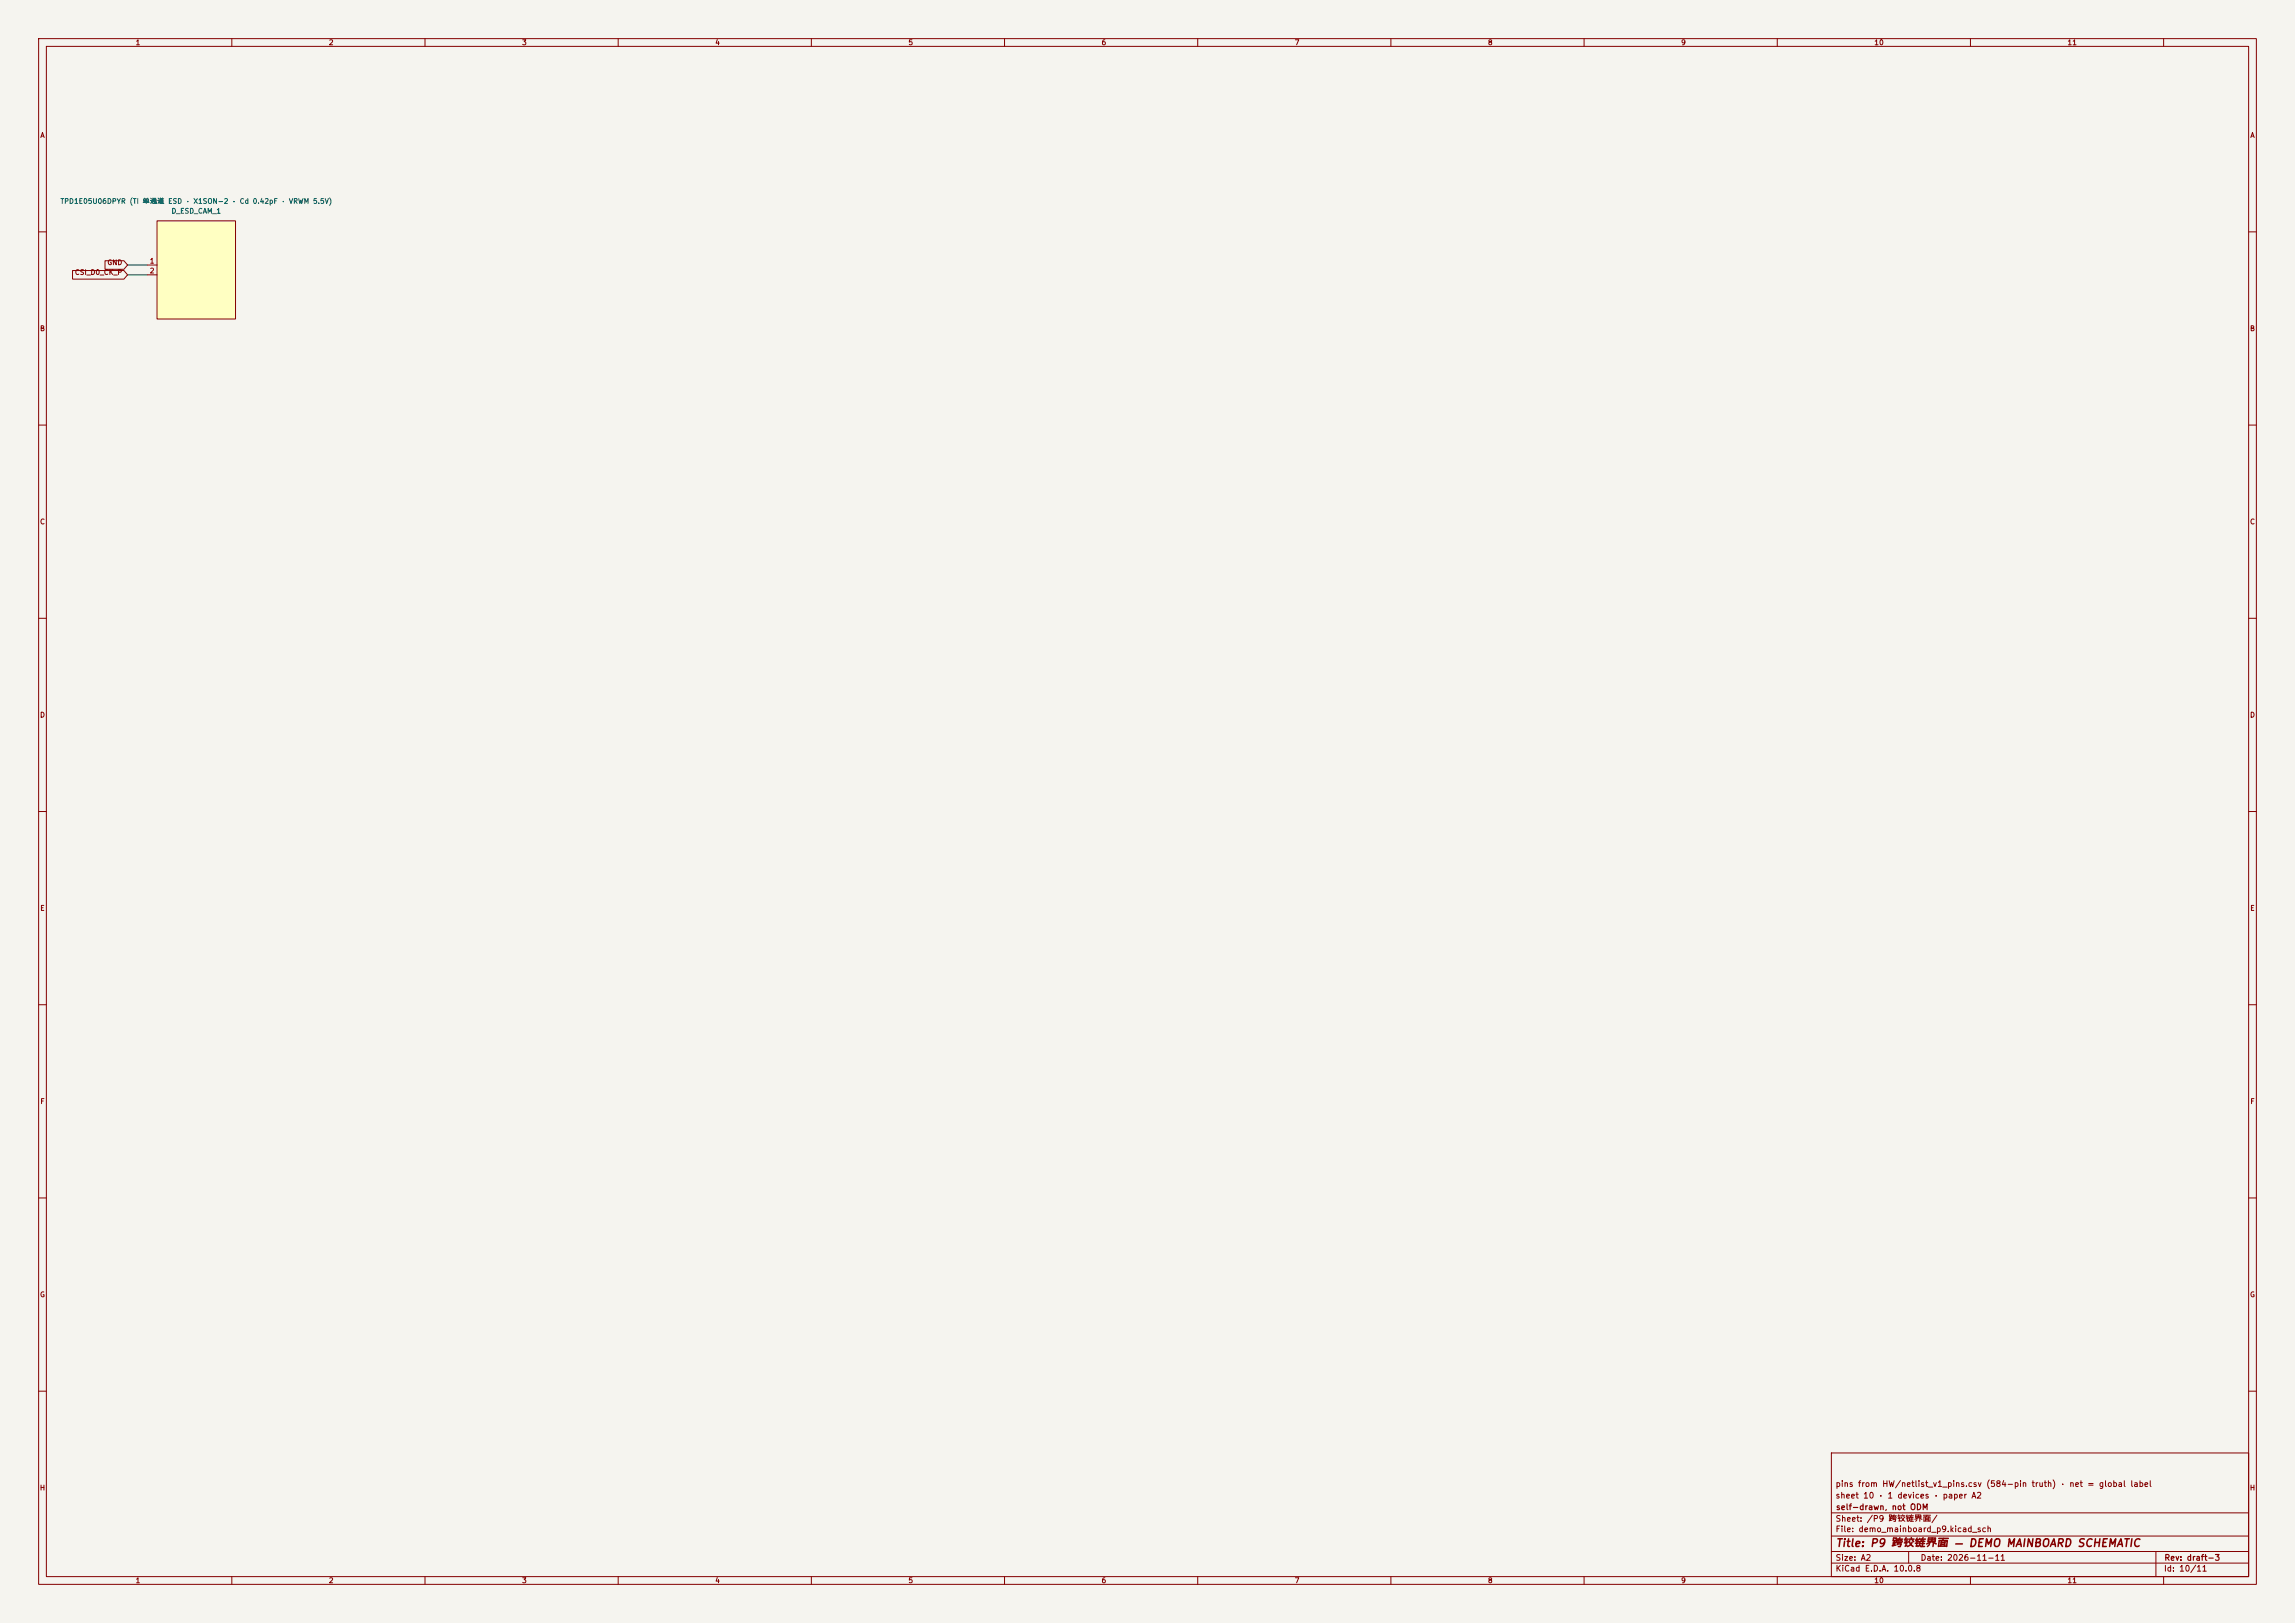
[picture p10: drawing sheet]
<svg xmlns="http://www.w3.org/2000/svg" width="594mm" height="420mm" viewBox="0 0 594 420" stroke-linecap="round" stroke-linejoin="round" font-family="sans-serif">
<defs><g id="words">
<text font-size="2" fill="#840000" x="475" y="400.8">Title: P9 跨铰链界面 — DEMO MAINBOARD SCHEMATIC</text>
<g font-size="1.5" fill="#840000">
<text x="475" y="388.1">sheet 10 · 1 devices · paper A2</text>
<text x="475" y="385.1">pins from HW/netlist_v1_pins.csv (584-pin truth) · net = global label</text>
<text x="475" y="394.1">Sheet: /P9 跨铰链界面/</text>
<text x="475.1" y="391.1">self-drawn, not ODM</text>
<text x="475" y="396.8">File: demo_mainboard_p9.kicad_sch</text>
<text x="475" y="407">KiCad E.D.A. 10.0.8</text>
<text x="475" y="404.2">Size: A2</text>
<text x="497" y="404.2">Date: 2026-11-11</text>
<text x="560" y="407">Id: 10/11</text>
<text x="560.1" y="404.2">Rev: draft-3</text>
</g>
<g font-size="1.3" fill="#840000">
<text x="35" y="12">1</text>
<text x="85" y="12">2</text>
<text x="135" y="12">3</text>
<text x="185" y="12">4</text>
<text x="235" y="12">5</text>
<text x="285" y="12">6</text>
<text x="335" y="12">7</text>
<text x="385" y="12">8</text>
<text x="435" y="12">9</text>
<text x="485" y="12">10</text>
<text x="535" y="12">11</text>
<text x="10.3" y="36">A</text>
<text x="582.3" y="36">A</text>
<text x="19.2" y="71.4">CSI_D0_CK_P</text>
<text x="27.7" y="68.9">GND</text>
<text x="10.2" y="86">B</text>
<text x="582.2" y="86">B</text>
<text x="10.2" y="136">C</text>
<text x="582.2" y="136">C</text>
<text x="10.2" y="186">D</text>
<text x="582.2" y="186">D</text>
<text x="10.3" y="236">E</text>
<text x="582.3" y="236">E</text>
<text x="10.3" y="286">F</text>
<text x="582.3" y="286">F</text>
<text x="10.2" y="336">G</text>
<text x="582.2" y="336">G</text>
<text x="10.2" y="386">H</text>
<text x="582.2" y="386">H</text>
<text x="35" y="410">1</text>
<text x="85" y="410">2</text>
<text x="135" y="410">3</text>
<text x="185" y="410">4</text>
<text x="235" y="410">5</text>
<text x="285" y="410">6</text>
<text x="335" y="410">7</text>
<text x="385" y="410">8</text>
<text x="435" y="410">9</text>
<text x="485" y="410">10</text>
<text x="535" y="410">11</text>
</g>
<g font-size="1.3" fill="#006464">
<text x="15.5" y="53">TPD1E05U06DPYR (TI 单通道 ESD · X1SON-2 · Cd 0.42pF · VRWM 5.5V)</text>
<text x="44.3" y="55.6">D_ESD_CAM_1</text>
</g>
<g font-size="1.3" fill="#a90000">
<text x="38.6" y="68.5">1</text>
<text x="38.6" y="71">2</text>
</g>
</g></defs>
<path d="M0 0h594v420h-594z" fill="#f5f4ef" stroke="#f5f4ef" stroke-width=".26"/>
<g fill="none" stroke="#840000" stroke-width=".26">
<path d="M10 10h574v400h-574zM12 12h570v396h-570zM60 10v2M110 10v2M160 10v2M210 10v2M260 10v2M310 10v2M360 10v2M410 10v2M460 10v2M510 10v2"/>
<path d="M560 10v2M10 60h2M582 60h2M10 110h2M582 110h2M10 160h2M582 160h2M10 210h2M582 210h2M10 260h2M582 260h2M10 310h2"/>
<path d="M582 310h2M10 360h2M474 376h108v32h-108zM582 360h2M474 397.5h108M474 391.5h108M60 408v2M110 408v2M160 408v2M210 408v2M260 408v2M310 408v2"/>
<path d="M360 408v2M410 408v2M460 408v2M474 404.5h108M474 401.5h108M494 401.5v3M510 408v2M558 401.5v6.5M560 408v2"/>
</g>
<path d="M40.6 57.2h20.4v25.4h-20.4z" fill="#ffffc2"/>
<path d="M40.6 57.2h20.4v25.4h-20.4zM18.8 70h13.3l.9 1.1-.9 1.1h-13.3zM27.2 67.5h4.9l.9 1.1-.9 1.1h-4.9zM38.1 68.6h2.5M38.1 71.1h2.5" fill="none" stroke="#840000" stroke-width=".26"/>
<path d="M33 68.6h5.1M33 71.1h5.1" fill="none" stroke="#009600" stroke-width=".26"/>
<use href="#words"/>
</svg>
